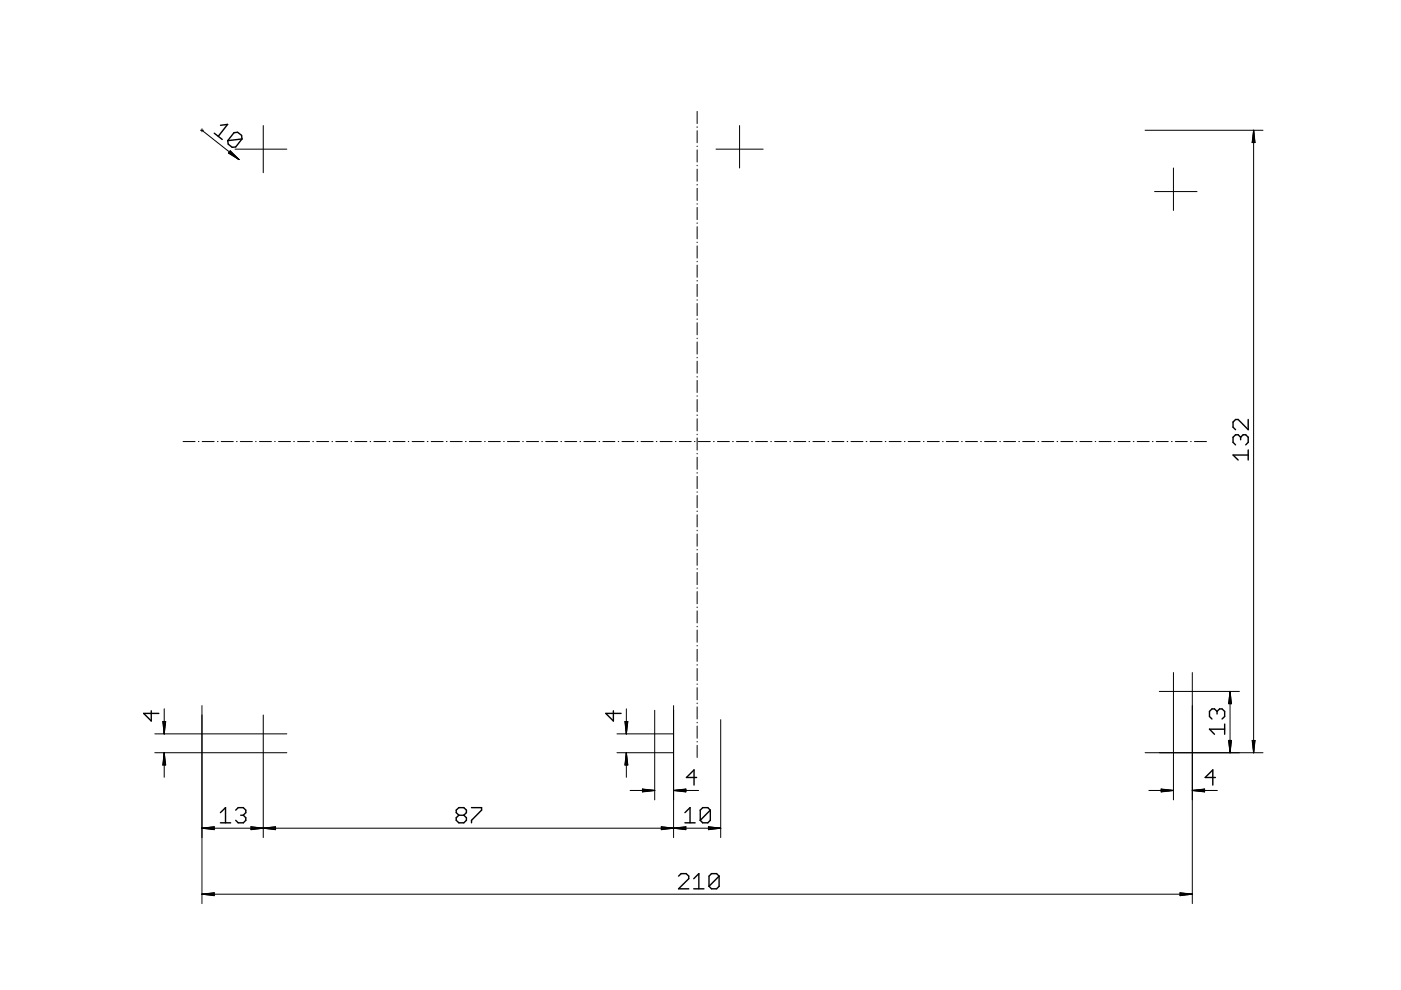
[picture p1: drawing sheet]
<svg xmlns="http://www.w3.org/2000/svg" width="297mm" height="210mm" viewBox="0 0 297 210" stroke-linecap="round" stroke-linejoin="round" font-family="sans-serif">
<g fill="none" stroke="#000" stroke-width=".21">
<path d="M42.5 27.6h.6M42.8 27.3v.6M42.8 27.6l7.9 6.2M48.5 32.4l2.2 1.4M48.5 32.3l2.2 1.5M48.7 32.1l2 1.7M48.8 32l1.9 1.8M48.8 32l1.9 1.8-2.3-1.3zM49.8 31.6h11M55.8 26.6v10M147.8 23.6v2.6M147.8 26.9v.1"/>
<path d="M147.8 27.7v2.6M147.8 31v.1M147.8 31.8v2.6M147.8 35v.2M147.8 35.9v2.5M147.8 39.1v.1M147.8 39.9v2.6M151.8 31.6h10M156.8 26.6v9M242.8 27.6h25M248.8 35.6v9M265.8 27.6v132"/>
<path d="M265.8 27.6l.3 2.6h-.6zM265.8 27.6l-.1 2.6M265.8 27.6l.1 2.6M265.8 27.6l-.3 2.6M265.8 27.6l.2 2.6M147.8 43.2v.1M147.8 44v2.6M147.8 47.2v.2M147.8 48.1v2.5M147.8 51.3v.2M147.8 52.1v2.6M147.8 55.4v.1"/>
<path d="M147.8 56.2v2.6M147.8 59.5v.1M244.8 40.6h9M147.8 60.3v2.6M147.8 63.5v.2M147.8 64.3v2.6M147.8 67.6v.2M147.8 68.4v2.6M147.8 71.7v.1M147.8 72.5v2.6M147.8 75.8v.1M147.8 76.6v2.5"/>
<path d="M147.8 79.8v.2M38.8 93.6h2.6M42.1 93.6h.1M42.9 93.6h2.5M46.1 93.6h.1M46.9 93.6h2.6M50.1 93.6h.2M50.9 93.6h2.6M54.2 93.6h.1M55 93.6h2.6M58.2 93.6h.2M59.1 93.6h2.5"/>
<path d="M62.3 93.6h.1M63.1 93.6h2.5M66.3 93.6h.2M67.1 93.6h2.6M70.4 93.6h.1M71.2 93.6h2.5M74.4 93.6h.1M75.2 93.6h2.6M78.5 93.6h.1M79.3 93.6h2.5M82.5 93.6h.1M83.3 93.6h2.6"/>
<path d="M86.6 93.6h.1M87.4 93.6h2.5M90.6 93.6h.1M91.4 93.6h2.6M94.6 93.6h.2M95.5 93.6h2.5M98.7 93.6h.1M99.5 93.6h2.5M102.7 93.6h.2M103.5 93.6h2.6M106.8 93.6h.1M107.6 93.6h2.6"/>
<path d="M110.8 93.6h.2M111.6 93.6h2.6M114.9 93.6h.1M115.7 93.6h2.5M118.9 93.6h.2M119.7 93.6h2.6M123 93.6h.1M123.8 93.6h2.5M127 93.6h.1M127.8 93.6h2.6M131.1 93.6h.1M131.9 93.6h2.5"/>
<path d="M135.1 93.6h.1M135.9 93.6h2.6M139.1 93.6h.2M140 93.6h2.5M143.2 93.6h.1M144 93.6h2.6M147.2 93.6h.2M147.8 80.6v2.6M147.8 83.9v.1M147.8 84.7v2.6M147.8 88v.1M147.8 88.8v2.6"/>
<path d="M147.8 92.1v.1M147.8 92.9v2.5M147.8 96.1v.1M147.8 96.9v2.6M148.1 93.6h2.5M151.3 93.6h.1M152.1 93.6h2.5M155.3 93.6h.2M156.1 93.6h2.6M159.4 93.6h.1M160.2 93.6h2.5M163.4 93.6h.2"/>
<path d="M164.2 93.6h2.6M167.5 93.6h.1M168.3 93.6h2.5M171.5 93.6h.1M172.3 93.6h2.6M175.6 93.6h.1M176.4 93.6h2.5M179.6 93.6h.1M180.4 93.6h2.6M183.6 93.6h.2M184.5 93.6h2.5M187.7 93.6h.1"/>
<path d="M188.5 93.6h2.6M191.7 93.6h.2M192.6 93.6h2.5M195.8 93.6h.1M196.6 93.6h2.6M199.8 93.6h.2M200.6 93.6h2.6M203.9 93.6h.1M204.7 93.6h2.5M207.9 93.6h.2M208.7 93.6h2.6M212 93.6h.1"/>
<path d="M212.8 93.6h2.5M216 93.6h.2M216.8 93.6h2.6M220.1 93.6h.1M220.9 93.6h2.5M224.1 93.6h.1M224.9 93.6h2.6M228.2 93.6h.1M229 93.6h2.5M232.2 93.6h.1M233 93.6h2.6M236.2 93.6h.2"/>
<path d="M237.1 93.6h2.5M240.3 93.6h.1M241.1 93.6h2.5M244.3 93.6h.2M245.2 93.6h2.5M248.4 93.6h.1M249.2 93.6h2.5M252.4 93.6h.2M253.2 93.6h2.6M147.8 100.2v.1M147.8 101v2.6M147.8 104.3v.1"/>
<path d="M147.8 105.1v2.6M147.8 108.3v.2M147.8 109.2v2.5M147.8 112.4v.1M147.8 113.2v2.6M147.8 116.5v.1M147.8 117.3v2.6M147.8 120.5v.2M147.8 121.4v2.6M147.8 124.6v.2M147.8 125.4v2.6M147.8 128.7v.1"/>
<path d="M147.8 129.5v2.6M147.8 132.8v.1M147.8 133.6v2.6M147.8 136.8v.2M147.8 137.7v2.5M32.8 159.6h28M32.8 155.6h28M34.5 153h.6l-.3 2.6zM34.6 153l.2 2.6M34.7 153l.1 2.6M34.8 150.3v5.3M34.8 159.6v5.2"/>
<path d="M34.8 159.6l.3 2.6h-.6zM34.8 159.6l-.1 2.6M34.8 159.6l.1 2.6M34.8 159.6l-.2 2.6M34.8 159.6l.3 2.6M34.9 153l-.1 2.6M35.1 153l-.3 2.6M42.8 149.6v42M55.8 151.6v26M130.8 159.6h12M130.8 155.6h12M132.5 153h.6l-.3 2.6z"/>
<path d="M132.5 153l.3 2.6M132.7 153l.1 2.6M132.8 159.6l.3 2.6h-.6zM132.8 150.3v5.3M132.8 159.6v5.2M132.8 159.6l-.1 2.6M132.8 159.6l.1 2.6M132.8 159.6l-.3 2.6M132.9 153l-.1 2.6M138.8 150.6v19M142.8 149.6v28M147.8 140.9v.2"/>
<path d="M147.8 141.7v2.6M147.8 145v.1M147.8 145.8v2.6M147.8 149.1v.1M147.8 149.9v2.5M147.8 153.1v.2M147.8 153.9v2.6M147.8 157.2v.1M147.8 158v2.6M152.8 152.6v25M242.8 159.6h25M245.8 146.6h17"/>
<path d="M248.8 142.6v27M252.8 142.6v49M260.5 157h.6l-.3 2.6zM260.5 157l.3 2.6M260.7 157l.1 2.6M260.8 146.6v13M260.8 146.6l.3 2.6h-.6zM260.8 146.6l-.1 2.6M260.8 146.6l.1 2.6M260.8 146.6l-.3 2.6M260.8 146.6l.2 2.6M260.9 157l-.1 2.6"/>
<path d="M261 157l-.2 2.6M265.5 157h.6l-.3 2.6zM265.5 157l.3 2.6M265.7 157l.1 2.6M265.9 157l-.1 2.6M266 157l-.2 2.6M42.8 175.6l2.6-.3v.6zM42.8 175.6h110M42.8 175.6l2.6 .1M42.8 175.6l2.6 .3M45.4 175.5l-2.6 .1M45.4 175.3l-2.6 .3"/>
<path d="M53.2 175.3l5.2 .6v-.6l-5.2 .6zM53.2 175.5l5.2 .2M53.2 175.3l2.6 .3M55.8 175.6h.1M55.8 175.6l2.6 .3M55.8 175.6l-2.6 .3M58.4 175.5l-5.2 .2M58.4 175.3l-2.6 .3M133.6 167.6h5.2M136.2 167.3l2.6 .3-2.6 .3zM136.2 167.5l2.6 .1M136.2 167.3l2.6 .3"/>
<path d="M138.8 167.6l-2.6 .1M138.8 167.6l-2.6 .3M140.2 175.3l5.2 .6v-.6l-5.2 .6zM140.2 175.5l5.2 .2M140.2 175.3l2.6 .3M142.8 175.6h.1M142.8 167.6l2.6-.3v.6zM142.8 175.6l2.6 .3M142.8 175.6l-2.6 .3M142.8 167.6h5.3M142.8 167.6l2.6 .1M142.8 167.6l2.6 .3"/>
<path d="M145.4 175.5l-5.2 .2M145.4 175.3l-2.6 .3M145.4 167.5l-2.6 .1M145.4 167.3l-2.6 .3M150.2 175.3l2.6 .3-2.6 .3zM150.2 175.5l2.6 .1M150.2 175.3l2.6 .3M152.8 175.6l-2.6 .1M152.8 175.6l-2.6 .3M243.6 167.6h5.2M246.2 167.3l2.6 .3-2.6 .3zM246.2 167.5l2.6 .1"/>
<path d="M246.2 167.3l2.6 .3M248.8 167.6l-2.6 .1M248.8 167.6l-2.6 .3M252.8 167.6h5.3M252.8 167.6l2.6-.3v.6zM252.8 167.6l2.6 .1M252.8 167.6l2.6 .3M255.4 167.5l-2.6 .1M255.4 167.3l-2.6 .3M42.8 189.6h210M42.8 189.6l2.6-.3v.6zM42.8 189.6l2.6 .1"/>
<path d="M42.8 189.6l2.6 .2M45.4 189.5l-2.6 .1M45.4 189.3l-2.6 .3M250.2 189.3l2.6 .3-2.6 .3zM250.2 189.5l2.6 .1M250.2 189.3l2.6 .3M252.8 189.6l-2.6 .1M252.8 189.6l-2.6 .2"/>
</g>
<g fill="none" stroke="#000" stroke-width=".3">
<path d="M45.4 28.2l1.7 1.4M46.8 26.6l1.5-.2-2 2.5M51.3 29.5l-.1-.8-.8-.7-.8 .1-1.3 1.7M51.3 29.5l-1.3 1.7h-.8l-.8-.6-.1-.8M51.3 29.5l-3 .3M263 92.7l.6-.5h.5l.5 .5v1.1l-.5 .5M263 92.7l-.5-.5h-.5l-.6 .5v1.1l.6 .5M263 92.7v.5M264.6 96.5h-3.2l1.1 1M264.6 88.9v2.2l-2.1-2.2h-.5l-.6 .6v1.1l.6 .5M264.6 95.4v2.1M32.1 150.7v2.2l-1.6-1.6h3.2"/>
<path d="M130 150.7v2.2l-1.6-1.6h3.3M258 150.8l.6-.5h.5l.6 .5v1.1l-.6 .5M258 150.8l-.5-.5h-.5l-.6 .5v1.1l.6 .5M258 150.8v.6M259.7 154.6h-3.3l1.1 1.1M259.7 153.5v2.2M46.7 174.5h2.2M46.7 172.3l1.1-1.1v3.3M50 171.8l.5-.6h1.1l.5 .6v.5l-.5 .5M51 172.8h.6M51.6 172.8l.5 .6v.5l-.5 .6h-1.1l-.5-.6M97.3 172.8l-.6 .6v.5l.6 .6h1l.6-.6v-.5l-.6-.6"/>
<path d="M97.3 172.8l-.6-.5v-.5l.6-.6h1l.6 .6v.5l-.6 .5M97.3 172.8h1M100 171.2h2.1v.6l-2.1 2.1v.6M145.2 172.3l1.1-1.1v3.3M145.2 174.5h2.2M147.7 164.8h-2.2l1.7-1.6v3.3M150.6 171.8v2.1l-.5 .6h-1.1l-.5-.6M150.6 171.8l-.5-.6h-1.1l-.5 .6v2.1M150.6 171.8l-2.1 2.1M257.7 164.8h-2.2l1.6-1.6v3.3M143.9 185.8l.5-.6h1.1l.5 .6v.5l-2.1 2.1h2.1M147.1 188.4h2.1"/>
<path d="M147.1 186.3l1.1-1.1v3.2M152.5 185.8v2.1l-.6 .5h-1l-.6-.5M152.5 185.8l-.6-.6h-1l-.6 .6v2.1M152.5 185.8l-2.2 2.1"/>
</g>
</svg>
